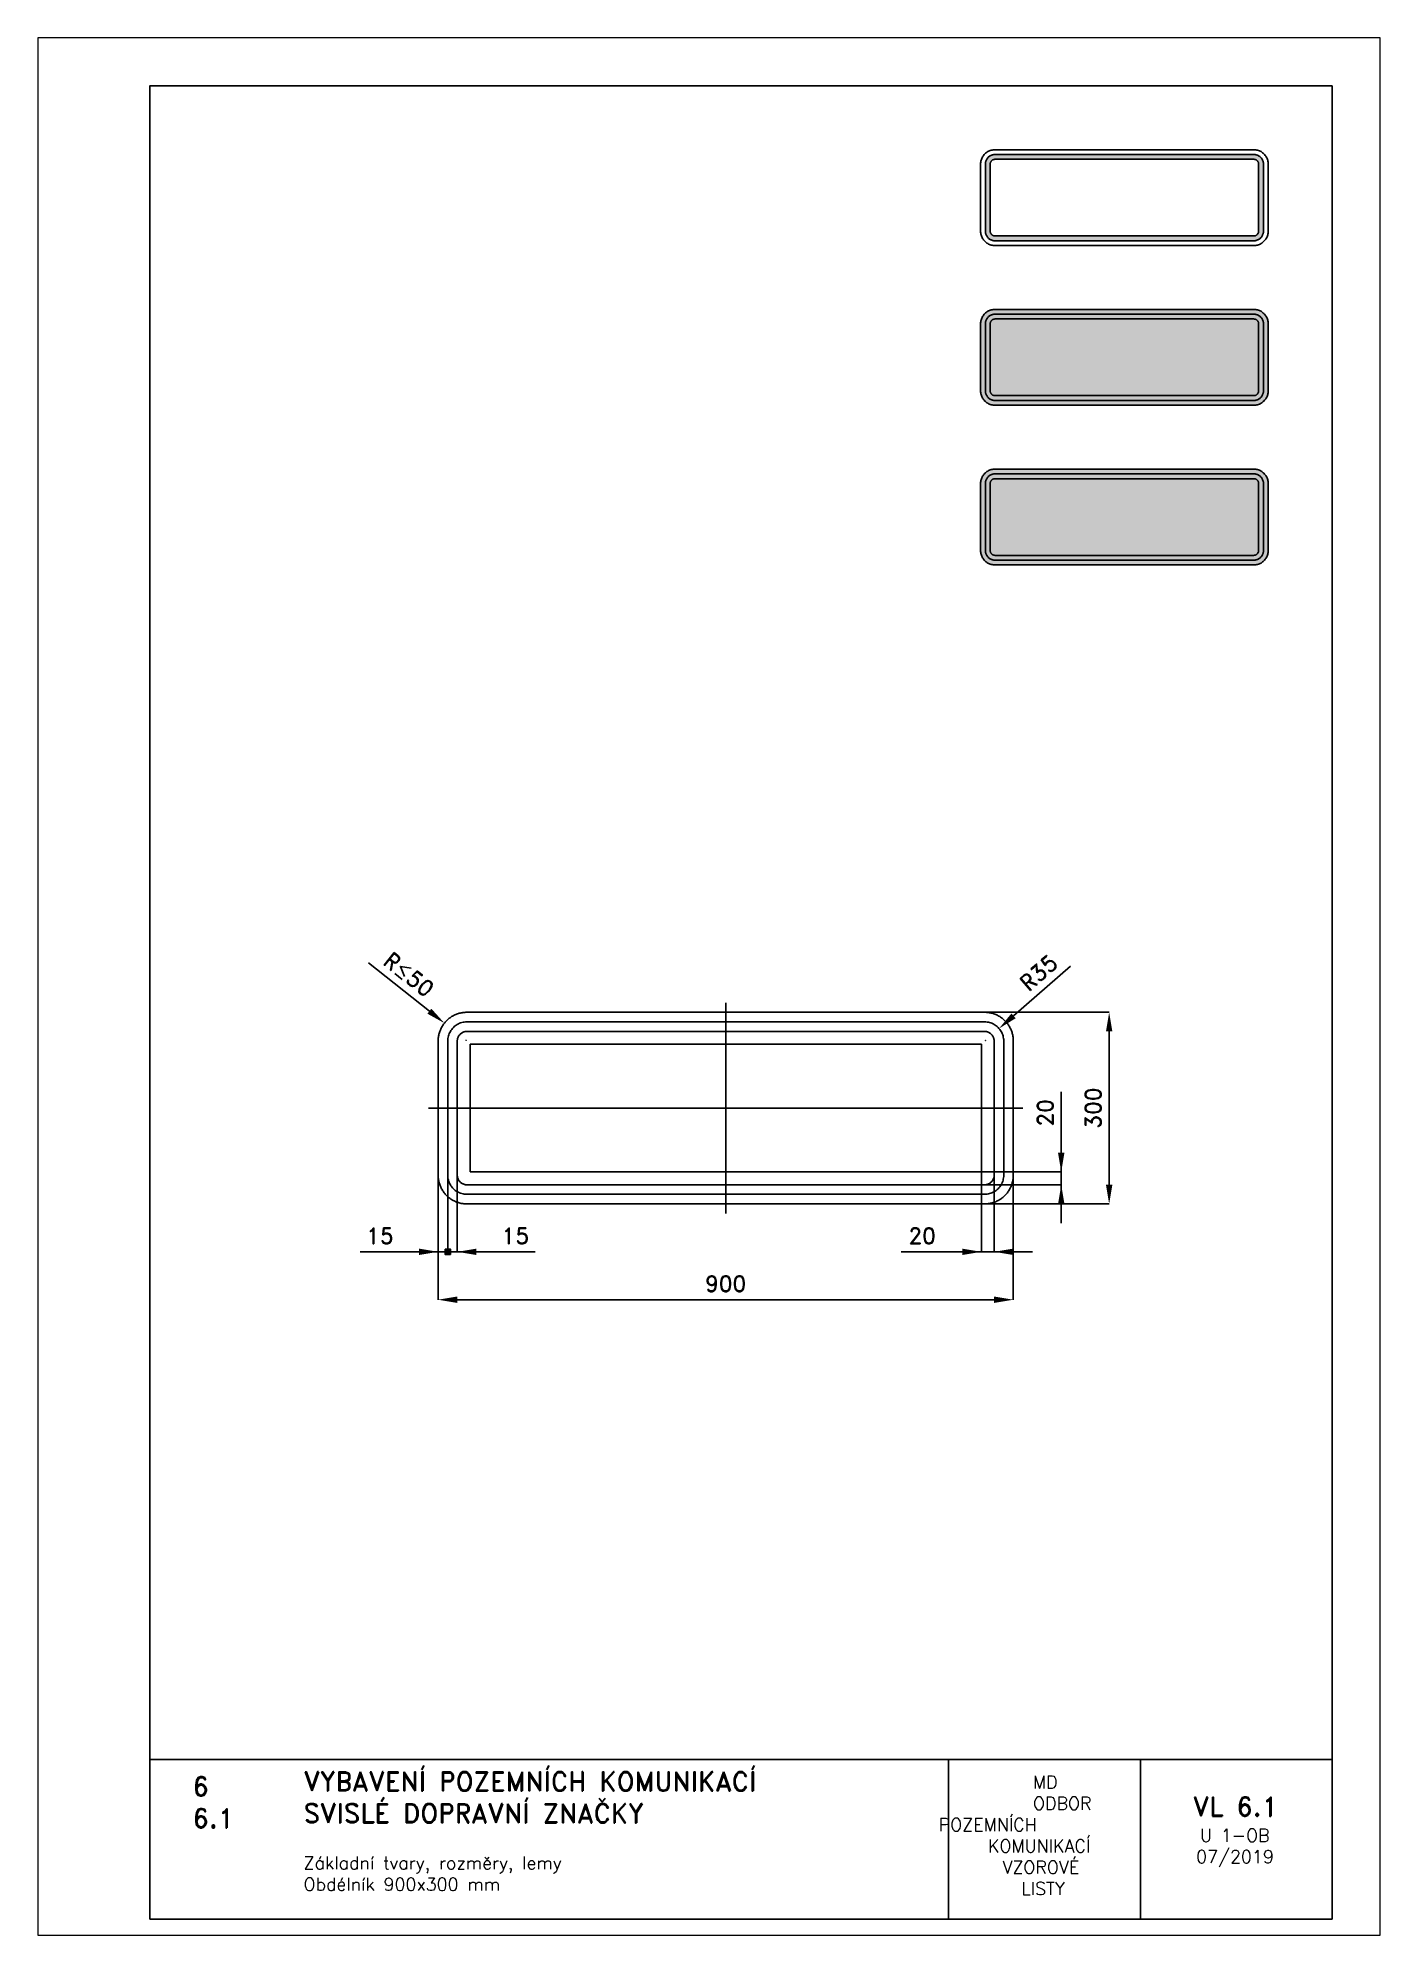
# Paper-space layout 'U 1-OB-Obdélník (900x300)' of a CAD drawing. Header units: millimetres. Extents: x 0 to 210, y 0 to 297.
# The model-space entities are those that its viewports show. They can reach past a viewport. Long polylines and large blocks are cut down to what shows.
import ezdxf

# ---------------------------------------------------------------- set-up
doc = ezdxf.new("R2010")
doc.units = ezdxf.units.MM
doc.header["$LTSCALE"] = 5
doc.linetypes.add('ČERCHOVANÁX2', pattern=[2, 1, -0.5, 0, -0.5])
doc.linetypes.add('ČÁRKOVANÁX2', pattern=[1.5, 1, -0.5])
for name, color, linetype in [('Kóty', 2, 'Continuous'), ('Rozpiska', 7, 'Continuous'), ('Značka', 7, 'Continuous')]:
    doc.layers.add(name, color=color, linetype=linetype)
doc.layers.add('Rámeček', color=6, linetype='Continuous', plot=False)
doc.styles.get("Standard").update_dxf_attribs({"font": 'romand.shx', "height": 25})
doc.dimstyles.get("Standard").update_dxf_attribs({"dimtxt": 25, "dimasz": 30, "dimexe": 0.18, "dimexo": 0.0625, "dimgap": 12.5, "dimtad": 1, "dimdec": 0, "dimzin": 0, "dimdsep": 46, "dimtxsty": 'Standard', "dimcen": 0.09, "dimadec": 0, "dimazin": 0, "dimtfac": 1, "dimtdec": 0, "dimtofl": 0, "dimtmove": 0, "dimatfit": 3, "dimfxl": 1, "dimtolj": 1, "dimtzin": 0, "dimarcsym": 0})

psp = doc.layouts.new('U 1-OB-Obdélník (900x300)')

# ---------------------------------------------------------------- texts
at = {"layer": 'Rozpiska', "color": 7, "attachment_point": 1}
for s, width, insert, char_height in [('6', 149.0422, (24.17, 24.77), 3), ('{\\C6;VYBAVENÍ POZEMNÍCH KOMUNIKACÍ\\P}SVISLÉ DOPRAVNÍ ZNAČKY{\\H1.34524x; }', 149.0422, (41.56, 25.56), 3), ('\\pi14.7414;{\\C6;MD\\P\\pi2.36044;}ODBOR POZEMNÍCH{\\H1.57143x; }\\P\\pi7.69378;KOMUNIKACÍ{\\H1.5x; }\\P\\pi9.97949;{\\C6;VZOROVÉ\\H1.47619x; \\H0.67742x;\\P\\pi12.93187;LISTY\\H1.26984x; }', 33.1018, (140.95, 24.95), 2), ('\\pi1.03113;{\\H1.5x;\\C6;VL 6.1\\P\\pi2.17396;\\H0.66667x;U 1-OB\\H1.66666x; \\H0.6x;\\P\\pi1.5549;07/2019\\H1.80159x; }', 16.0623, (179.66, 21.61), 2), ('6.1', 149.0422, (24.17, 19.78), 3), ('{\\C6;Základní tvary, rozměry, lemy\\P}Obdélník 900x300 mm{\\H1.83333x; }', 149.0422, (41.56, 12.29), 2)]:
    psp.add_mtext_dynamic_manual_height_columns(s, width=width, gutter_width=100, heights=[0], dxfattribs=dict(at, insert=insert, char_height=char_height))

msp = doc.modelspace()

# ---------------------------------------------------------------- texts
at = {"layer": 'Kóty', "char_height": 25, "attachment_point": 5}
for s, insert, rotation in [('\\A1;R{\\A0;≤}50', (-45.8, 359.1), 321.509), ('\\A1;20', (950, 142.7), 90)]:
    msp.add_mtext(s, dxfattribs=dict(at, insert=insert, rotation=rotation))
for s, insert in [('\\A1;15', (-91, -50)), ('\\A1;15', (121, -50)), ('\\A1;20', (757.3, -50))]:
    msp.add_mtext(s, dxfattribs=dict(at, insert=insert))

# ---------------------------------------------------------------- blocks, each defined once
blk = doc.blocks.new('*D0')
at = {"layer": 'Defpoints', "color": 0, "transparency": 16777216}
for p in [(0, 45), (900, 45), (900, -150)]:
    blk.add_point(p, dxfattribs=at)
at = {"layer": 'Kóty', "color": 0, "lineweight": -2, "transparency": 16777216}
for p, q in [((0, 44.9), (0, -150.2)), ((900, 44.9), (900, -150.2)), ((30, -150), (870, -150))]:
    blk.add_line(p, q, dxfattribs=at)
at = {"layer": 'Kóty', "color": 0, "transparency": 16777216}
for points in [[(30, -145), (30, -155), (0, -150)], [(870, -145), (870, -155), (900, -150)]]:
    blk.add_solid(points, dxfattribs=at)
at = {"layer": 'Kóty', "color": 0, "transparency": 16777216, "insert": (450, -125), "char_height": 25, "attachment_point": 5}
blk.add_mtext('\\A1;900', dxfattribs=at)
blk = doc.blocks.new('*D1')
at = {"layer": 'Defpoints', "color": 0, "transparency": 16777216}
for p in [(855, 300), (1050, 300), (855, 0)]:
    blk.add_point(p, dxfattribs=at)
at = {"layer": 'Kóty', "color": 0, "lineweight": -2, "transparency": 16777216}
for p, q in [((855.1, 300), (1050.2, 300)), ((1050, 30), (1050, 270)), ((855.1, 0), (1050.2, 0))]:
    blk.add_line(p, q, dxfattribs=at)
at = {"layer": 'Kóty', "color": 0, "transparency": 16777216}
for points in [[(1045, 270), (1055, 270), (1050, 300)], [(1045, 30), (1055, 30), (1050, 0)]]:
    blk.add_solid(points, dxfattribs=at)
at = {"layer": 'Kóty', "color": 0, "transparency": 16777216, "insert": (1025, 150), "char_height": 25, "attachment_point": 5, "rotation": 90}
blk.add_mtext('\\A1;300', dxfattribs=at)
blk = doc.blocks.new('*D2')
at = {"layer": 'Defpoints', "color": 0, "transparency": 16777216}
for p in [(877.7, 274.6), (856.3, 256)]:
    blk.add_point(p, dxfattribs=at)
at = {"layer": 'Kóty', "color": 0, "lineweight": -2, "transparency": 16777216}
for p, q in [((989.3, 372), (900.3, 294.4)), ((856.2, 256), (856.3, 256)), ((856.3, 255.9), (856.3, 256.1))]:
    blk.add_line(p, q, dxfattribs=at)
at = {"layer": 'Kóty', "color": 0, "transparency": 16777216}
blk.add_solid([(897, 298.1), (903.6, 290.6), (877.7, 274.6)], dxfattribs=at)
at = {"layer": 'Kóty', "color": 0, "transparency": 16777216, "insert": (939.7, 361.9), "char_height": 25, "attachment_point": 5, "rotation": 41.0755}
blk.add_mtext('\\A1;R35', dxfattribs=at)

# ---------------------------------------------------------------- dimensions: what is measured, and where the dimension line sits
at = {"layer": 'Kóty'}
dim = msp.add_radius_dim(center=(856.3, 256), mpoint=(877.7, 274.6), text='R35', dimstyle='Standard', dxfattribs=at)
dim.commit()
dim.dimension.update_dxf_attribs({"geometry": '*D2', "text_midpoint": (939.7, 361.9)})
dim = msp.add_linear_dim(base=(1050, 300), p1=(855, 0), p2=(855, 300), angle=90, dimstyle='Standard', dxfattribs=at)
dim.commit()
dim.dimension.update_dxf_attribs({"geometry": '*D1', "text_midpoint": (1025, 150)})
dim = msp.add_linear_dim(base=(900, -150), p1=(0, 45), p2=(900, 45), dimstyle='Standard', dxfattribs=at)
dim.commit()
dim.dimension.update_dxf_attribs({"geometry": '*D0', "text_midpoint": (450, -125)})

# ---------------------------------------------------------------- hatches: boundary and pattern name
at = {"layer": 'Kóty'}
h = msp.add_hatch(color=256, dxfattribs=at)
h.dxf.hatch_style = 1
h.paths.add_polyline_path([(10.8, -70.8), (19.2, -70.8), (19.2, -79.2), (10.8, -79.2)])

# ---------------------------------------------------------------- linework, layer by layer
for p, q in [((-109.2, 377.6), (-13.7, 301.7)), ((43.5, 256.1), (43.7, 256.1)), ((43.6, 256), (43.6, 256.2)), ((975, 175.5), (975, -30)), ((975, 80), (975, 175.5)), ((0, 44.9), (0, -75.2)), ((15, 44.9), (15, -80.2)), ((15, 44.9), (15, -80.2)), ((15, 44.9), (15, -80.2)), ((15, 44.9), (15, -80.2)), ((30, 44.9), (30, -75.2)), ((850, 49.9), (850, -75.2)), ((850.1, 50), (975.2, 50)), ((855.1, 30), (975.2, 30)), ((870, 44.9), (870, -75.2)), ((151.9, -75), (-121.9, -75)), ((60, -75), (151.9, -75)), ((724.5, -75), (930, -75)), ((820, -75), (724.5, -75))]:
    msp.add_line(p, q, dxfattribs=at)
msp.add_lwpolyline([(10.8, -70.8), (19.2, -70.8), (19.2, -79.2), (10.8, -79.2)], close=True, dxfattribs=at)
for points in [[(-10.6, 305.6), (-16.8, 297.8), (9.8, 283)], [(970, 80), (980, 80), (975, 50)], [(970, 0), (980, 0), (975, 30)], [(-30, -70), (-30, -80), (0, -75)], [(60, -70), (60, -80), (30, -75)], [(820, -70), (820, -80), (850, -75)], [(900, -70), (900, -80), (870, -75)]]:
    msp.add_solid(points, dxfattribs=at)
at = {"layer": 'Značka', "color": 6, "linetype": 'ČERCHOVANÁX2', "lineweight": 25, "ltscale": 5}
for p, q in [((450, 315), (450, -15)), ((915, 150), (-15, 149.7))]:
    msp.add_line(p, q, dxfattribs=at)
at = {"layer": 'Značka', "color": 5}
for points in [[(45, 0), (44.8, 0), (44.6, 0, -0.03218), (38.8, 0.4, -0.035443), (33.1, 1.6, -0.036267), (27.6, 3.5, -0.034421), (22.4, 6.1, -0.033721), (17.5, 9.3, -0.034085), (13.2, 13.2, -0.034209), (9.3, 17.5, -0.034229), (6.1, 22.4, -0.034044), (3.5, 27.6, -0.033412), (1.6, 33.1, -0.034127), (0.4, 38.8, -0.036745), (0, 44.6), (0, 44.8), (0, 45), (0, 255), (0, 255.2), (0, 255.4, -0.03218), (0.4, 261.2, -0.035443), (1.6, 266.9, -0.036268), (3.5, 272.4, -0.034422), (6.1, 277.6, -0.033719), (9.3, 282.5, -0.034089), (13.2, 286.8, -0.034214), (17.5, 290.7, -0.034234), (22.4, 293.9, -0.03404), (27.6, 296.5, -0.033406), (33.1, 298.4, -0.034124), (38.8, 299.6, -0.036744), (44.6, 300), (44.8, 300), (45, 300), (855, 300), (855.2, 300), (855.4, 300, -0.032173), (861.2, 299.6, -0.035435), (866.9, 298.4, -0.036268), (872.4, 296.5, -0.034415), (877.6, 293.9, -0.033724), (882.5, 290.7, -0.034083), (886.8, 286.8, -0.034207), (890.7, 282.5, -0.034231), (893.9, 277.6, -0.034053), (896.5, 272.4, -0.033412), (898.4, 266.9, -0.034124), (899.6, 261.2, -0.036739), (900, 255.4), (900, 255.2), (900, 255), (900, 45), (900, 44.8), (900, 44.6, -0.03219), (899.6, 38.8, -0.035437), (898.4, 33.1, -0.036252), (896.5, 27.6, -0.034414), (893.9, 22.4, -0.033726), (890.7, 17.5, -0.034079), (886.8, 13.2, -0.034202), (882.5, 9.3, -0.034229), (877.6, 6.1, -0.034048), (872.4, 3.5, -0.033409), (866.9, 1.6, -0.034128), (861.2, 0.4, -0.036744), (855.4, 0), (855.2, 0), (855, 0), (45, 0)], [(45, 15), (44.9, 15), (44.8, 15, -0.03218), (40.9, 15.3, -0.035444), (37.1, 16.1, -0.036267), (33.4, 17.3, -0.034421), (29.9, 19.1, -0.033721), (26.7, 21.2, -0.034085), (23.8, 23.8, -0.034208), (21.2, 26.7, -0.034229), (19.1, 29.9, -0.034044), (17.3, 33.4, -0.033413), (16.1, 37.1, -0.034127), (15.3, 40.9, -0.036744), (15, 44.8), (15, 44.9), (15, 45), (15, 255), (15, 255.1), (15, 255.2, -0.03218), (15.3, 259.1, -0.035443), (16.1, 262.9, -0.036267), (17.3, 266.6, -0.034426), (19.1, 270.1, -0.033723), (21.2, 273.3, -0.034082), (23.8, 276.2, -0.034204), (26.7, 278.8, -0.034223), (29.9, 280.9, -0.034047), (33.4, 282.7, -0.033416), (37.1, 283.9, -0.034129), (40.9, 284.7, -0.036741), (44.8, 285), (44.9, 285), (45, 285), (855, 285), (855.1, 285), (855.2, 285, -0.03218), (859.1, 284.7, -0.035452), (862.9, 283.9, -0.036272), (866.6, 282.7, -0.03441), (870.1, 280.9, -0.033714), (873.3, 278.8, -0.034082), (876.2, 276.2, -0.034209), (878.8, 273.3, -0.034232), (880.9, 270.1, -0.034027), (882.7, 266.6, -0.033418), (883.9, 262.9, -0.034111), (884.7, 259.1, -0.036749), (885, 255.2), (885, 255.1), (885, 255), (885, 45), (885, 44.9), (885, 44.8, -0.032179), (884.7, 40.9, -0.035457), (883.9, 37.1, -0.036267), (882.7, 33.4, -0.034424), (880.9, 29.9, -0.033731), (878.8, 26.7, -0.034079), (876.2, 23.8, -0.034202), (873.3, 21.2, -0.034214), (870.1, 19.1, -0.034038), (866.6, 17.3, -0.033412), (862.9, 16.1, -0.034124), (859.1, 15.3, -0.036744), (855.2, 15), (855.1, 15), (855, 15), (45, 15)], [(45, 30), (855, 30), (855.1, 30), (855.1, 30, 0.032174), (857.1, 30.1, 0.035445), (859, 30.5, 0.036263), (860.8, 31.2, 0.034405), (862.5, 32, 0.03371), (864.2, 33.1, 0.034093), (865.6, 34.4, 0.034186), (866.9, 35.8), (868, 37.5), (868.8, 39.2), (869.5, 41), (869.9, 42.9), (870, 44.9), (870, 44.9), (870, 45), (870, 255), (870, 255.1), (870, 255.1), (869.9, 257.1, 0.035398), (869.5, 259, 0.036257), (868.8, 260.8, 0.034417), (868, 262.5, 0.033707), (866.9, 264.2, 0.034076), (865.6, 265.6, 0.034203), (864.2, 266.9, 0.034241), (862.5, 268, 0.03402), (860.8, 268.8, 0.03342), (859, 269.5, 0.034121), (857.1, 269.9, 0.03675), (855.1, 270), (855.1, 270), (855, 270), (45, 270), (44.9, 270), (44.9, 270, 0.032179), (42.9, 269.9, 0.035457), (41, 269.5, 0.036267), (39.2, 268.8, 0.034424), (37.5, 268, 0.033732), (35.8, 266.9, 0.034078), (34.4, 265.6, 0.034204), (33.1, 264.2, 0.034213), (32, 262.5, 0.034036), (31.2, 260.8, 0.03341), (30.5, 259, 0.034124), (30.1, 257.1, 0.036744), (30, 255.1), (30, 255.1), (30, 255), (30, 45), (30, 44.9), (30, 44.9, 0.032177), (30.1, 42.9, 0.035442), (30.5, 41, 0.036268), (31.2, 39.2, 0.034419), (32, 37.5, 0.033722), (33.1, 35.8, 0.034086), (34.4, 34.4, 0.034209), (35.8, 33.1, 0.034227), (37.5, 32, 0.034042), (39.2, 31.2, 0.033411), (41, 30.5, 0.034127), (42.9, 30.1, 0.036745), (44.9, 30), (44.9, 30), (45, 30)]]:
    msp.add_lwpolyline(points, format="xyb", dxfattribs=at)
at = {"layer": 'Značka', "color": 7, "linetype": 'ČÁRKOVANÁX2', "ltscale": 2.5}
msp.add_lwpolyline([(50, 50), (50, 250), (850, 250), (850, 50), (50, 50)], dxfattribs=at)

msp.set_redraw_order([(e.dxf.handle, doc.entitydb.next_handle()) for e in msp.query("TEXT MTEXT ATTDEF DIMENSION ARC_DIMENSION")])  # texts and dimensions are drawn at this point

# ---------------------------------------------------------------- hatches: boundary and pattern name
at = {"layer": 'Značka'}
h = psp.add_hatch(color=249, dxfattribs=at)
h.dxf.hatch_style = 1
edge = h.paths.add_edge_path()
edge.add_line((149.75, 265.25), (149.74, 265.25))
edge.add_line((149.74, 265.25), (149.74, 265.25))
edge.add_arc((149.75, 266.76), 1.51, 262.306, 269.6785, ccw=False)
edge.add_arc((149.73, 266.62), 1.37, 254.2022, 262.3219, ccw=False)
edge.add_arc((149.69, 266.6), 1.34, 247.1657, 255.4739, ccw=False)
edge.add_arc((149.72, 266.67), 1.41, 239.2885, 247.174, ccw=False)
edge.add_arc((149.71, 266.7), 1.44, 232.4428, 240.1681, ccw=False)
edge.add_arc((149.7, 266.69), 1.43, 224.6391, 232.4478, ccw=False)
edge.add_arc((149.69, 266.7), 1.42, 217.5705, 225.4074, ccw=False)
edge.add_arc((149.69, 266.7), 1.42, 209.7394, 217.5811, ccw=False)
edge.add_arc((149.68, 266.72), 1.43, 202.6892, 210.4885, ccw=False)
edge.add_arc((149.71, 266.73), 1.46, 195.0381, 202.693, ccw=False)
edge.add_arc((149.68, 266.74), 1.43, 188.0093, 195.8276, ccw=False)
edge.add_arc((149.57, 266.73), 1.32, 179.6109, 188.0283, ccw=False)
edge.add_line((148.25, 266.74), (148.25, 266.74))
edge.add_line((148.25, 266.74), (148.25, 266.75))
edge.add_line((148.25, 266.75), (148.25, 277.25))
edge.add_line((148.25, 277.25), (148.25, 277.26))
edge.add_line((148.25, 277.26), (148.25, 277.26))
edge.add_arc((149.76, 277.25), 1.51, 172.3053, 179.6778, ccw=False)
edge.add_arc((149.62, 277.27), 1.37, 164.2026, 172.3221, ccw=False)
edge.add_arc((149.6, 277.31), 1.34, 157.1681, 165.4762, ccw=False)
edge.add_arc((149.67, 277.28), 1.41, 149.2859, 157.1726, ccw=False)
edge.add_arc((149.7, 277.29), 1.44, 142.4401, 150.1659, ccw=False)
edge.add_arc((149.69, 277.3), 1.43, 134.6404, 142.4484, ccw=False)
edge.add_arc((149.7, 277.31), 1.42, 127.5743, 135.4103, ccw=False)
edge.add_arc((149.7, 277.31), 1.42, 119.7339, 127.5742, ccw=False)
edge.add_arc((149.72, 277.32), 1.43, 112.7007, 120.5007, ccw=False)
edge.add_arc((149.73, 277.29), 1.46, 105.035, 112.6905, ccw=False)
edge.add_arc((149.74, 277.32), 1.43, 98.0105, 105.8293, ccw=False)
edge.add_arc((149.73, 277.43), 1.32, 89.6039, 98.0205, ccw=False)
edge.add_line((149.74, 278.75), (149.74, 278.75))
edge.add_line((149.74, 278.75), (149.75, 278.75))
edge.add_line((149.75, 278.75), (190.25, 278.75))
edge.add_line((190.25, 278.75), (190.26, 278.75))
edge.add_line((190.26, 278.75), (190.26, 278.75))
edge.add_arc((190.25, 277.24), 1.51, 82.3112, 89.6837, ccw=False)
edge.add_arc((190.27, 277.38), 1.37, 74.2016, 82.3231, ccw=False)
edge.add_arc((190.31, 277.4), 1.34, 67.1634, 75.4726, ccw=False)
edge.add_arc((190.28, 277.33), 1.41, 59.2824, 67.1656, ccw=False)
edge.add_arc((190.29, 277.3), 1.44, 52.4399, 60.1636, ccw=False)
edge.add_arc((190.3, 277.31), 1.43, 44.6437, 52.4517, ccw=False)
edge.add_arc((190.31, 277.3), 1.42, 37.5766, 45.4137, ccw=False)
edge.add_arc((190.31, 277.3), 1.42, 29.7321, 37.5744, ccw=False)
edge.add_arc((190.32, 277.28), 1.43, 22.7003, 30.4958, ccw=False)
edge.add_arc((190.29, 277.27), 1.46, 15.0358, 22.6917, ccw=False)
edge.add_arc((190.32, 277.26), 1.43, 8.0147, 15.8293, ccw=False)
edge.add_arc((190.43, 277.27), 1.32, -0.3971, 8.0213, ccw=False)
edge.add_line((191.75, 277.26), (191.75, 277.26))
edge.add_line((191.75, 277.26), (191.75, 277.25))
edge.add_line((191.75, 277.25), (191.75, 266.75))
edge.add_line((191.75, 266.75), (191.75, 266.74))
edge.add_line((191.75, 266.74), (191.75, 266.74))
edge.add_arc((190.24, 266.75), 1.51, 352.312, 359.6844, ccw=False)
edge.add_arc((190.38, 266.73), 1.37, 344.2006, 352.3235, ccw=False)
edge.add_arc((190.4, 266.69), 1.34, 337.1615, 345.4697, ccw=False)
edge.add_arc((190.33, 266.72), 1.41, 329.2829, 337.1691, ccw=False)
edge.add_arc((190.3, 266.71), 1.44, 322.4404, 330.168, ccw=False)
edge.add_arc((190.31, 266.7), 1.43, 314.6431, 322.4504, ccw=False)
edge.add_arc((190.3, 266.69), 1.42, 307.5741, 315.4096, ccw=False)
edge.add_arc((190.3, 266.69), 1.42, 299.7402, 307.5786, ccw=False)
edge.add_arc((190.28, 266.68), 1.43, 292.6872, 300.4851, ccw=False)
edge.add_arc((190.27, 266.71), 1.46, 285.0392, 292.6938, ccw=False)
edge.add_arc((190.26, 266.68), 1.43, 278.0117, 285.8294, ccw=False)
edge.add_arc((190.27, 266.57), 1.32, 269.6109, 278.0281, ccw=False)
edge.add_line((190.26, 265.25), (190.26, 265.25))
edge.add_line((190.26, 265.25), (190.25, 265.25))
edge.add_line((190.25, 265.25), (149.75, 265.25))
edge = h.paths.add_edge_path(flags=16)
edge.add_line((149.75, 266), (190.25, 266))
edge.add_line((190.25, 266), (190.25, 266))
edge.add_line((190.25, 266), (190.26, 266))
edge.add_arc((190.25, 266.76), 0.755, 270.3189, 277.6901)
edge.add_arc((190.26, 266.69), 0.686, 277.6806, 285.8007)
edge.add_arc((190.28, 266.68), 0.671, 284.5257, 292.8328)
edge.add_arc((190.27, 266.71), 0.707, 292.8297, 300.7118)
edge.add_arc((190.27, 266.73), 0.721, 299.8286, 307.5515)
edge.add_arc((190.27, 266.72), 0.713, 307.5492, 315.3598)
edge.add_arc((190.28, 266.73), 0.711, 314.6019, 322.4337)
edge.add_line((190.84, 266.29), (190.9, 266.37))
edge.add_line((190.9, 266.37), (190.94, 266.46))
edge.add_line((190.94, 266.46), (190.97, 266.55))
edge.add_line((190.97, 266.55), (190.99, 266.65))
edge.add_line((190.99, 266.65), (191, 266.74))
edge.add_line((191, 266.74), (191, 266.75))
edge.add_line((191, 266.75), (191, 266.75))
edge.add_line((191, 266.75), (191, 277.25))
edge.add_line((191, 277.25), (191, 277.25))
edge.add_line((191, 277.25), (191, 277.26))
edge.add_line((191, 277.26), (190.99, 277.35))
edge.add_arc((190.31, 277.26), 0.687, 7.7004, 15.8097)
edge.add_arc((190.32, 277.28), 0.671, 14.5152, 22.8209)
edge.add_arc((190.29, 277.27), 0.707, 22.8205, 30.7052)
edge.add_arc((190.27, 277.27), 0.722, 29.829, 37.5512)
edge.add_arc((190.28, 277.27), 0.713, 37.549, 45.3556)
edge.add_arc((190.27, 277.28), 0.711, 44.6077, 52.4435)
edge.add_arc((190.27, 277.28), 0.71, 52.4122, 60.2567)
edge.add_arc((190.26, 277.28), 0.714, 59.5117, 67.3054)
edge.add_arc((190.26, 277.27), 0.728, 67.3268, 74.9832)
edge.add_arc((190.25, 277.29), 0.714, 74.1695, 81.9865)
edge.add_arc((190.26, 277.34), 0.661, 81.9491, 90.3678)
edge.add_line((190.26, 278), (190.25, 278))
edge.add_line((190.25, 278), (190.25, 278))
edge.add_line((190.25, 278), (149.75, 278))
edge.add_line((149.75, 278), (149.75, 278))
edge.add_line((149.75, 278), (149.74, 278))
edge.add_arc((149.75, 277.24), 0.755, 90.3303, 97.7026)
edge.add_arc((149.74, 277.31), 0.686, 97.6913, 105.814)
edge.add_arc((149.72, 277.32), 0.671, 104.5159, 112.824)
edge.add_arc((149.73, 277.29), 0.706, 112.8184, 120.7047)
edge.add_arc((149.73, 277.27), 0.721, 119.8327, 127.5605)
edge.add_arc((149.73, 277.28), 0.713, 127.5487, 135.3559)
edge.add_arc((149.72, 277.27), 0.711, 134.5988, 142.4347)
edge.add_arc((149.72, 277.27), 0.711, 142.4228, 150.2609)
edge.add_arc((149.72, 277.26), 0.714, 149.5072, 157.3046)
edge.add_arc((149.73, 277.26), 0.728, 157.3112, 164.9653)
edge.add_arc((149.71, 277.25), 0.714, 164.172, 171.9897)
edge.add_arc((149.66, 277.26), 0.661, 171.9733, 180.3907)
edge.add_line((149, 277.26), (149, 277.25))
edge.add_line((149, 277.25), (149, 277.25))
edge.add_line((149, 277.25), (149, 266.75))
edge.add_line((149, 266.75), (149, 266.75))
edge.add_line((149, 266.75), (149, 266.74))
edge.add_arc((149.76, 266.75), 0.755, 180.3187, 187.6906)
edge.add_arc((149.69, 266.74), 0.687, 187.6786, 195.7978)
edge.add_arc((149.68, 266.72), 0.671, 194.5269, 202.8353)
edge.add_arc((149.71, 266.73), 0.707, 202.8269, 210.7119)
edge.add_arc((149.73, 266.73), 0.721, 209.8338, 217.5594)
edge.add_arc((149.72, 266.73), 0.713, 217.5501, 225.3589)
edge.add_arc((149.73, 266.72), 0.711, 224.5904, 232.4275)
edge.add_arc((149.73, 266.72), 0.71, 232.4212, 240.2625)
edge.add_arc((149.74, 266.72), 0.714, 239.5104, 247.3093)
edge.add_arc((149.74, 266.73), 0.728, 247.3073, 254.9616)
edge.add_arc((149.75, 266.71), 0.714, 254.1735, 261.9918)
edge.add_arc((149.74, 266.66), 0.661, 261.9733, 270.3907)
edge.add_line((149.74, 266), (149.75, 266))
edge.add_line((149.75, 266), (149.75, 266))
h = psp.add_hatch(color=170, dxfattribs=at)
h.dxf.hatch_style = 1
edge = h.paths.add_edge_path()
edge.add_line((149.75, 239.5), (149.74, 239.5))
edge.add_line((149.74, 239.5), (149.73, 239.5))
edge.add_arc((149.74, 241.76), 2.26, 262.3069, 269.6795, ccw=False)
edge.add_arc((149.72, 241.56), 2.06, 254.202, 262.3216, ccw=False)
edge.add_arc((149.66, 241.53), 2.01, 247.1662, 255.4743, ccw=False)
edge.add_arc((149.7, 241.63), 2.12, 239.2873, 247.1728, ccw=False)
edge.add_arc((149.7, 241.68), 2.16, 232.4426, 240.168, ccw=False)
edge.add_arc((149.68, 241.66), 2.14, 224.6398, 232.4484, ccw=False)
edge.add_arc((149.66, 241.68), 2.13, 217.5711, 225.4082, ccw=False)
edge.add_arc((149.65, 241.68), 2.13, 209.7381, 217.5798, ccw=False)
edge.add_arc((149.65, 241.71), 2.14, 202.6896, 210.489, ccw=False)
edge.add_arc((149.69, 241.72), 2.18, 195.0382, 202.6929, ccw=False)
edge.add_arc((149.64, 241.74), 2.14, 188.0097, 195.828, ccw=False)
edge.add_arc((149.48, 241.72), 1.98, 179.6098, 188.0273, ccw=False)
edge.add_line((147.5, 241.73), (147.5, 241.74))
edge.add_line((147.5, 241.74), (147.5, 241.75))
edge.add_line((147.5, 241.75), (147.5, 252.25))
edge.add_line((147.5, 252.25), (147.5, 252.26))
edge.add_line((147.5, 252.26), (147.5, 252.27))
edge.add_arc((149.77, 252.25), 2.27, 172.3072, 179.6798, ccw=False)
edge.add_arc((149.56, 252.28), 2.06, 164.2015, 172.3209, ccw=False)
edge.add_arc((149.53, 252.34), 2.01, 157.1682, 165.4767, ccw=False)
edge.add_arc((149.63, 252.3), 2.12, 149.2859, 157.1716, ccw=False)
edge.add_arc((149.68, 252.3), 2.16, 142.4428, 150.1677, ccw=False)
edge.add_arc((149.66, 252.32), 2.14, 134.64, 142.4495, ccw=False)
edge.add_arc((149.68, 252.34), 2.13, 127.5698, 135.408, ccw=False)
edge.add_arc((149.68, 252.35), 2.13, 119.736, 127.5787, ccw=False)
edge.add_arc((149.71, 252.35), 2.14, 112.6883, 120.4867, ccw=False)
edge.add_arc((149.72, 252.31), 2.18, 105.0411, 112.6944, ccw=False)
edge.add_arc((149.74, 252.36), 2.14, 98.0112, 105.8288, ccw=False)
edge.add_arc((149.72, 252.52), 1.98, 89.6134, 98.0306, ccw=False)
edge.add_line((149.73, 254.5), (149.74, 254.5))
edge.add_line((149.74, 254.5), (149.75, 254.5))
edge.add_line((149.75, 254.5), (190.25, 254.5))
edge.add_line((190.25, 254.5), (190.26, 254.5))
edge.add_line((190.26, 254.5), (190.27, 254.5))
edge.add_arc((190.25, 252.23), 2.27, 82.3081, 89.679, ccw=False)
edge.add_arc((190.28, 252.44), 2.06, 74.1977, 82.3154, ccw=False)
edge.add_arc((190.34, 252.47), 2.01, 67.1685, 75.4768, ccw=False)
edge.add_arc((190.3, 252.37), 2.12, 59.2862, 67.1705, ccw=False)
edge.add_arc((190.3, 252.32), 2.16, 52.4415, 60.1675, ccw=False)
edge.add_arc((190.32, 252.34), 2.14, 44.6436, 52.4518, ccw=False)
edge.add_arc((190.34, 252.32), 2.13, 37.57, 45.4065, ccw=False)
edge.add_arc((190.35, 252.32), 2.13, 29.7363, 37.5784, ccw=False)
edge.add_arc((190.35, 252.29), 2.14, 22.6864, 30.4877, ccw=False)
edge.add_arc((190.31, 252.28), 2.18, 15.0395, 22.694, ccw=False)
edge.add_arc((190.36, 252.26), 2.14, 8.0112, 15.8288, ccw=False)
edge.add_arc((190.52, 252.28), 1.98, -0.3861, 8.03, ccw=False)
edge.add_line((192.5, 252.27), (192.5, 252.26))
edge.add_line((192.5, 252.26), (192.5, 252.25))
edge.add_line((192.5, 252.25), (192.5, 241.75))
edge.add_line((192.5, 241.75), (192.5, 241.74))
edge.add_line((192.5, 241.74), (192.5, 241.73))
edge.add_arc((190.24, 241.74), 2.26, 352.3059, 359.6807, ccw=False)
edge.add_arc((190.44, 241.72), 2.06, 344.1981, 352.3162, ccw=False)
edge.add_arc((190.47, 241.66), 2.01, 337.1681, 345.4728, ccw=False)
edge.add_arc((190.37, 241.7), 2.12, 329.2877, 337.1717, ccw=False)
edge.add_arc((190.32, 241.7), 2.16, 322.4412, 330.1678, ccw=False)
edge.add_arc((190.34, 241.68), 2.14, 314.6434, 322.4507, ccw=False)
edge.add_arc((190.32, 241.66), 2.13, 307.5712, 315.4068, ccw=False)
edge.add_arc((190.32, 241.65), 2.13, 299.7381, 307.5798, ccw=False)
edge.add_arc((190.29, 241.65), 2.14, 292.6888, 300.489, ccw=False)
edge.add_arc((190.28, 241.69), 2.18, 285.0376, 292.6916, ccw=False)
edge.add_arc((190.26, 241.64), 2.14, 278.0096, 285.8281, ccw=False)
edge.add_arc((190.28, 241.48), 1.98, 269.6098, 278.0272, ccw=False)
edge.add_line((190.27, 239.5), (190.26, 239.5))
edge.add_line((190.26, 239.5), (190.25, 239.5))
edge.add_line((190.25, 239.5), (149.75, 239.5))
h = psp.add_hatch(color=255, dxfattribs=at)
h.dxf.hatch_style = 1
edge = h.paths.add_edge_path()
edge.add_line((149.75, 240.25), (149.74, 240.25))
edge.add_line((149.74, 240.25), (149.74, 240.25))
edge.add_arc((149.75, 241.76), 1.51, 262.306, 269.6785, ccw=False)
edge.add_arc((149.73, 241.62), 1.37, 254.2022, 262.3219, ccw=False)
edge.add_arc((149.69, 241.6), 1.34, 247.1657, 255.4739, ccw=False)
edge.add_arc((149.72, 241.67), 1.41, 239.2885, 247.174, ccw=False)
edge.add_arc((149.71, 241.7), 1.44, 232.4428, 240.1681, ccw=False)
edge.add_arc((149.7, 241.69), 1.43, 224.6391, 232.4478, ccw=False)
edge.add_arc((149.69, 241.7), 1.42, 217.5705, 225.4074, ccw=False)
edge.add_arc((149.69, 241.7), 1.42, 209.7394, 217.5811, ccw=False)
edge.add_arc((149.68, 241.72), 1.43, 202.6892, 210.4885, ccw=False)
edge.add_arc((149.71, 241.73), 1.46, 195.0381, 202.693, ccw=False)
edge.add_arc((149.68, 241.74), 1.43, 188.0093, 195.8276, ccw=False)
edge.add_arc((149.57, 241.73), 1.32, 179.6109, 188.0283, ccw=False)
edge.add_line((148.25, 241.74), (148.25, 241.74))
edge.add_line((148.25, 241.74), (148.25, 241.75))
edge.add_line((148.25, 241.75), (148.25, 252.25))
edge.add_line((148.25, 252.25), (148.25, 252.26))
edge.add_line((148.25, 252.26), (148.25, 252.26))
edge.add_arc((149.76, 252.25), 1.51, 172.3053, 179.6778, ccw=False)
edge.add_arc((149.62, 252.27), 1.37, 164.2026, 172.3221, ccw=False)
edge.add_arc((149.6, 252.31), 1.34, 157.1681, 165.4762, ccw=False)
edge.add_arc((149.67, 252.28), 1.41, 149.2859, 157.1726, ccw=False)
edge.add_arc((149.7, 252.29), 1.44, 142.4401, 150.1659, ccw=False)
edge.add_arc((149.69, 252.3), 1.43, 134.6404, 142.4484, ccw=False)
edge.add_arc((149.7, 252.31), 1.42, 127.5743, 135.4103, ccw=False)
edge.add_arc((149.7, 252.31), 1.42, 119.7339, 127.5742, ccw=False)
edge.add_arc((149.72, 252.32), 1.43, 112.7007, 120.5007, ccw=False)
edge.add_arc((149.73, 252.29), 1.46, 105.035, 112.6905, ccw=False)
edge.add_arc((149.74, 252.32), 1.43, 98.0105, 105.8293, ccw=False)
edge.add_arc((149.73, 252.43), 1.32, 89.6039, 98.0205, ccw=False)
edge.add_line((149.74, 253.75), (149.74, 253.75))
edge.add_line((149.74, 253.75), (149.75, 253.75))
edge.add_line((149.75, 253.75), (190.25, 253.75))
edge.add_line((190.25, 253.75), (190.26, 253.75))
edge.add_line((190.26, 253.75), (190.26, 253.75))
edge.add_arc((190.25, 252.24), 1.51, 82.3112, 89.6837, ccw=False)
edge.add_arc((190.27, 252.38), 1.37, 74.2016, 82.3231, ccw=False)
edge.add_arc((190.31, 252.4), 1.34, 67.1634, 75.4726, ccw=False)
edge.add_arc((190.28, 252.33), 1.41, 59.2824, 67.1656, ccw=False)
edge.add_arc((190.29, 252.3), 1.44, 52.4399, 60.1636, ccw=False)
edge.add_arc((190.3, 252.31), 1.43, 44.6437, 52.4517, ccw=False)
edge.add_arc((190.31, 252.3), 1.42, 37.5766, 45.4137, ccw=False)
edge.add_arc((190.31, 252.3), 1.42, 29.7321, 37.5744, ccw=False)
edge.add_arc((190.32, 252.28), 1.43, 22.7003, 30.4958, ccw=False)
edge.add_arc((190.29, 252.27), 1.46, 15.0358, 22.6917, ccw=False)
edge.add_arc((190.32, 252.26), 1.43, 8.0147, 15.8293, ccw=False)
edge.add_arc((190.43, 252.27), 1.32, -0.3971, 8.0213, ccw=False)
edge.add_line((191.75, 252.26), (191.75, 252.26))
edge.add_line((191.75, 252.26), (191.75, 252.25))
edge.add_line((191.75, 252.25), (191.75, 241.75))
edge.add_line((191.75, 241.75), (191.75, 241.74))
edge.add_line((191.75, 241.74), (191.75, 241.74))
edge.add_arc((190.24, 241.75), 1.51, 352.312, 359.6844, ccw=False)
edge.add_arc((190.38, 241.73), 1.37, 344.2006, 352.3235, ccw=False)
edge.add_arc((190.4, 241.69), 1.34, 337.1615, 345.4697, ccw=False)
edge.add_arc((190.33, 241.72), 1.41, 329.2829, 337.1691, ccw=False)
edge.add_arc((190.3, 241.71), 1.44, 322.4404, 330.168, ccw=False)
edge.add_arc((190.31, 241.7), 1.43, 314.6431, 322.4504, ccw=False)
edge.add_arc((190.3, 241.69), 1.42, 307.5741, 315.4096, ccw=False)
edge.add_arc((190.3, 241.69), 1.42, 299.7402, 307.5786, ccw=False)
edge.add_arc((190.28, 241.68), 1.43, 292.6872, 300.4851, ccw=False)
edge.add_arc((190.27, 241.71), 1.46, 285.0392, 292.6938, ccw=False)
edge.add_arc((190.26, 241.68), 1.43, 278.0117, 285.8294, ccw=False)
edge.add_arc((190.27, 241.57), 1.32, 269.6109, 278.0281, ccw=False)
edge.add_line((190.26, 240.25), (190.26, 240.25))
edge.add_line((190.26, 240.25), (190.25, 240.25))
edge.add_line((190.25, 240.25), (149.75, 240.25))
edge = h.paths.add_edge_path(flags=16)
edge.add_line((149.75, 241), (190.25, 241))
edge.add_line((190.25, 241), (190.25, 241))
edge.add_line((190.25, 241), (190.26, 241))
edge.add_arc((190.25, 241.76), 0.755, 270.3189, 277.6901)
edge.add_arc((190.26, 241.69), 0.686, 277.6806, 285.8007)
edge.add_arc((190.28, 241.68), 0.671, 284.5257, 292.8328)
edge.add_arc((190.27, 241.71), 0.707, 292.8297, 300.7118)
edge.add_arc((190.27, 241.73), 0.721, 299.8286, 307.5515)
edge.add_arc((190.27, 241.72), 0.713, 307.5492, 315.3598)
edge.add_arc((190.28, 241.73), 0.711, 314.6019, 322.4337)
edge.add_line((190.84, 241.29), (190.9, 241.37))
edge.add_line((190.9, 241.37), (190.94, 241.46))
edge.add_line((190.94, 241.46), (190.97, 241.55))
edge.add_line((190.97, 241.55), (190.99, 241.65))
edge.add_line((190.99, 241.65), (191, 241.74))
edge.add_line((191, 241.74), (191, 241.75))
edge.add_line((191, 241.75), (191, 241.75))
edge.add_line((191, 241.75), (191, 252.25))
edge.add_line((191, 252.25), (191, 252.25))
edge.add_line((191, 252.25), (191, 252.26))
edge.add_line((191, 252.26), (190.99, 252.35))
edge.add_arc((190.31, 252.26), 0.687, 7.7004, 15.8097)
edge.add_arc((190.32, 252.28), 0.671, 14.5152, 22.8209)
edge.add_arc((190.29, 252.27), 0.707, 22.8205, 30.7052)
edge.add_arc((190.27, 252.27), 0.722, 29.829, 37.5512)
edge.add_arc((190.28, 252.27), 0.713, 37.549, 45.3556)
edge.add_arc((190.27, 252.28), 0.711, 44.6077, 52.4435)
edge.add_arc((190.27, 252.28), 0.71, 52.4122, 60.2567)
edge.add_arc((190.26, 252.28), 0.714, 59.5117, 67.3054)
edge.add_arc((190.26, 252.27), 0.728, 67.3268, 74.9832)
edge.add_arc((190.25, 252.29), 0.714, 74.1695, 81.9865)
edge.add_arc((190.26, 252.34), 0.661, 81.9491, 90.3678)
edge.add_line((190.26, 253), (190.25, 253))
edge.add_line((190.25, 253), (190.25, 253))
edge.add_line((190.25, 253), (149.75, 253))
edge.add_line((149.75, 253), (149.75, 253))
edge.add_line((149.75, 253), (149.74, 253))
edge.add_arc((149.75, 252.24), 0.755, 90.3303, 97.7026)
edge.add_arc((149.74, 252.31), 0.686, 97.6913, 105.814)
edge.add_arc((149.72, 252.32), 0.671, 104.5159, 112.824)
edge.add_arc((149.73, 252.29), 0.706, 112.8184, 120.7047)
edge.add_arc((149.73, 252.27), 0.721, 119.8327, 127.5605)
edge.add_arc((149.73, 252.28), 0.713, 127.5487, 135.3559)
edge.add_arc((149.72, 252.27), 0.711, 134.5988, 142.4347)
edge.add_arc((149.72, 252.27), 0.711, 142.4228, 150.2609)
edge.add_arc((149.72, 252.26), 0.714, 149.5072, 157.3046)
edge.add_arc((149.73, 252.26), 0.728, 157.3112, 164.9653)
edge.add_arc((149.71, 252.25), 0.714, 164.172, 171.9897)
edge.add_arc((149.66, 252.26), 0.661, 171.9733, 180.3907)
edge.add_line((149, 252.26), (149, 252.25))
edge.add_line((149, 252.25), (149, 252.25))
edge.add_line((149, 252.25), (149, 241.75))
edge.add_line((149, 241.75), (149, 241.75))
edge.add_line((149, 241.75), (149, 241.74))
edge.add_arc((149.76, 241.75), 0.755, 180.3187, 187.6906)
edge.add_arc((149.69, 241.74), 0.687, 187.6786, 195.7978)
edge.add_arc((149.68, 241.72), 0.671, 194.5269, 202.8353)
edge.add_arc((149.71, 241.73), 0.707, 202.8269, 210.7119)
edge.add_arc((149.73, 241.73), 0.721, 209.8338, 217.5594)
edge.add_arc((149.72, 241.73), 0.713, 217.5501, 225.3589)
edge.add_arc((149.73, 241.72), 0.711, 224.5904, 232.4275)
edge.add_arc((149.73, 241.72), 0.71, 232.4212, 240.2625)
edge.add_arc((149.74, 241.72), 0.714, 239.5104, 247.3093)
edge.add_arc((149.74, 241.73), 0.728, 247.3073, 254.9616)
edge.add_arc((149.75, 241.71), 0.714, 254.1735, 261.9918)
edge.add_arc((149.74, 241.66), 0.661, 261.9733, 270.3907)
edge.add_line((149.74, 241), (149.75, 241))
edge.add_line((149.75, 241), (149.75, 241))
h = psp.add_hatch(color=50, dxfattribs=at)
h.dxf.hatch_style = 1
edge = h.paths.add_edge_path()
edge.add_line((149.75, 214.5), (149.74, 214.5))
edge.add_line((149.74, 214.5), (149.73, 214.5))
edge.add_arc((149.74, 216.76), 2.26, 262.3069, 269.6795, ccw=False)
edge.add_arc((149.72, 216.56), 2.06, 254.202, 262.3216, ccw=False)
edge.add_arc((149.66, 216.53), 2.01, 247.1662, 255.4743, ccw=False)
edge.add_arc((149.7, 216.63), 2.12, 239.2873, 247.1728, ccw=False)
edge.add_arc((149.7, 216.68), 2.16, 232.4426, 240.168, ccw=False)
edge.add_arc((149.68, 216.66), 2.14, 224.6398, 232.4484, ccw=False)
edge.add_arc((149.66, 216.68), 2.13, 217.5711, 225.4082, ccw=False)
edge.add_arc((149.65, 216.68), 2.13, 209.7381, 217.5798, ccw=False)
edge.add_arc((149.65, 216.71), 2.14, 202.6896, 210.489, ccw=False)
edge.add_arc((149.69, 216.72), 2.18, 195.0382, 202.6929, ccw=False)
edge.add_arc((149.64, 216.74), 2.14, 188.0097, 195.828, ccw=False)
edge.add_arc((149.48, 216.72), 1.98, 179.6098, 188.0273, ccw=False)
edge.add_line((147.5, 216.73), (147.5, 216.74))
edge.add_line((147.5, 216.74), (147.5, 216.75))
edge.add_line((147.5, 216.75), (147.5, 227.25))
edge.add_line((147.5, 227.25), (147.5, 227.26))
edge.add_line((147.5, 227.26), (147.5, 227.27))
edge.add_arc((149.77, 227.25), 2.27, 172.3072, 179.6798, ccw=False)
edge.add_arc((149.56, 227.28), 2.06, 164.2015, 172.3209, ccw=False)
edge.add_arc((149.53, 227.34), 2.01, 157.1682, 165.4767, ccw=False)
edge.add_arc((149.63, 227.3), 2.12, 149.2859, 157.1716, ccw=False)
edge.add_arc((149.68, 227.3), 2.16, 142.4428, 150.1677, ccw=False)
edge.add_arc((149.66, 227.32), 2.14, 134.64, 142.4495, ccw=False)
edge.add_arc((149.68, 227.34), 2.13, 127.5698, 135.408, ccw=False)
edge.add_arc((149.68, 227.35), 2.13, 119.736, 127.5787, ccw=False)
edge.add_arc((149.71, 227.35), 2.14, 112.6883, 120.4867, ccw=False)
edge.add_arc((149.72, 227.31), 2.18, 105.0411, 112.6944, ccw=False)
edge.add_arc((149.74, 227.36), 2.14, 98.0112, 105.8288, ccw=False)
edge.add_arc((149.72, 227.52), 1.98, 89.6134, 98.0306, ccw=False)
edge.add_line((149.73, 229.5), (149.74, 229.5))
edge.add_line((149.74, 229.5), (149.75, 229.5))
edge.add_line((149.75, 229.5), (190.25, 229.5))
edge.add_line((190.25, 229.5), (190.26, 229.5))
edge.add_line((190.26, 229.5), (190.27, 229.5))
edge.add_arc((190.25, 227.23), 2.27, 82.3081, 89.679, ccw=False)
edge.add_arc((190.28, 227.44), 2.06, 74.1977, 82.3154, ccw=False)
edge.add_arc((190.34, 227.47), 2.01, 67.1685, 75.4768, ccw=False)
edge.add_arc((190.3, 227.37), 2.12, 59.2862, 67.1705, ccw=False)
edge.add_arc((190.3, 227.32), 2.16, 52.4415, 60.1675, ccw=False)
edge.add_arc((190.32, 227.34), 2.14, 44.6436, 52.4518, ccw=False)
edge.add_arc((190.34, 227.32), 2.13, 37.57, 45.4065, ccw=False)
edge.add_arc((190.35, 227.32), 2.13, 29.7363, 37.5784, ccw=False)
edge.add_arc((190.35, 227.29), 2.14, 22.6864, 30.4877, ccw=False)
edge.add_arc((190.31, 227.28), 2.18, 15.0395, 22.694, ccw=False)
edge.add_arc((190.36, 227.26), 2.14, 8.0112, 15.8288, ccw=False)
edge.add_arc((190.52, 227.28), 1.98, -0.3861, 8.03, ccw=False)
edge.add_line((192.5, 227.27), (192.5, 227.26))
edge.add_line((192.5, 227.26), (192.5, 227.25))
edge.add_line((192.5, 227.25), (192.5, 216.75))
edge.add_line((192.5, 216.75), (192.5, 216.74))
edge.add_line((192.5, 216.74), (192.5, 216.73))
edge.add_arc((190.24, 216.74), 2.26, 352.3059, 359.6807, ccw=False)
edge.add_arc((190.44, 216.72), 2.06, 344.1981, 352.3162, ccw=False)
edge.add_arc((190.47, 216.66), 2.01, 337.1681, 345.4728, ccw=False)
edge.add_arc((190.37, 216.7), 2.12, 329.2877, 337.1717, ccw=False)
edge.add_arc((190.32, 216.7), 2.16, 322.4412, 330.1678, ccw=False)
edge.add_arc((190.34, 216.68), 2.14, 314.6434, 322.4507, ccw=False)
edge.add_arc((190.32, 216.66), 2.13, 307.5712, 315.4068, ccw=False)
edge.add_arc((190.32, 216.65), 2.13, 299.7381, 307.5798, ccw=False)
edge.add_arc((190.29, 216.65), 2.14, 292.6888, 300.489, ccw=False)
edge.add_arc((190.28, 216.69), 2.18, 285.0376, 292.6916, ccw=False)
edge.add_arc((190.26, 216.64), 2.14, 278.0096, 285.8281, ccw=False)
edge.add_arc((190.28, 216.48), 1.98, 269.6098, 278.0272, ccw=False)
edge.add_line((190.27, 214.5), (190.26, 214.5))
edge.add_line((190.26, 214.5), (190.25, 214.5))
edge.add_line((190.25, 214.5), (149.75, 214.5))
h = psp.add_hatch(color=249, dxfattribs=at)
h.dxf.hatch_style = 1
edge = h.paths.add_edge_path()
edge.add_line((149.75, 215.25), (149.74, 215.25))
edge.add_line((149.74, 215.25), (149.74, 215.25))
edge.add_arc((149.75, 216.76), 1.51, 262.306, 269.6785, ccw=False)
edge.add_arc((149.73, 216.62), 1.37, 254.2022, 262.3219, ccw=False)
edge.add_arc((149.69, 216.6), 1.34, 247.1657, 255.4739, ccw=False)
edge.add_arc((149.72, 216.67), 1.41, 239.2885, 247.174, ccw=False)
edge.add_arc((149.71, 216.7), 1.44, 232.4428, 240.1681, ccw=False)
edge.add_arc((149.7, 216.69), 1.43, 224.6391, 232.4478, ccw=False)
edge.add_arc((149.69, 216.7), 1.42, 217.5705, 225.4074, ccw=False)
edge.add_arc((149.69, 216.7), 1.42, 209.7394, 217.5811, ccw=False)
edge.add_arc((149.68, 216.72), 1.43, 202.6892, 210.4885, ccw=False)
edge.add_arc((149.71, 216.73), 1.46, 195.0381, 202.693, ccw=False)
edge.add_arc((149.68, 216.74), 1.43, 188.0093, 195.8276, ccw=False)
edge.add_arc((149.57, 216.73), 1.32, 179.6109, 188.0283, ccw=False)
edge.add_line((148.25, 216.74), (148.25, 216.74))
edge.add_line((148.25, 216.74), (148.25, 216.75))
edge.add_line((148.25, 216.75), (148.25, 227.25))
edge.add_line((148.25, 227.25), (148.25, 227.26))
edge.add_line((148.25, 227.26), (148.25, 227.26))
edge.add_arc((149.76, 227.25), 1.51, 172.3053, 179.6778, ccw=False)
edge.add_arc((149.62, 227.27), 1.37, 164.2026, 172.3221, ccw=False)
edge.add_arc((149.6, 227.31), 1.34, 157.1681, 165.4762, ccw=False)
edge.add_arc((149.67, 227.28), 1.41, 149.2859, 157.1726, ccw=False)
edge.add_arc((149.7, 227.29), 1.44, 142.4401, 150.1659, ccw=False)
edge.add_arc((149.69, 227.3), 1.43, 134.6404, 142.4484, ccw=False)
edge.add_arc((149.7, 227.31), 1.42, 127.5743, 135.4103, ccw=False)
edge.add_arc((149.7, 227.31), 1.42, 119.7339, 127.5742, ccw=False)
edge.add_arc((149.72, 227.32), 1.43, 112.7007, 120.5007, ccw=False)
edge.add_arc((149.73, 227.29), 1.46, 105.035, 112.6905, ccw=False)
edge.add_arc((149.74, 227.32), 1.43, 98.0105, 105.8293, ccw=False)
edge.add_arc((149.73, 227.43), 1.32, 89.6039, 98.0205, ccw=False)
edge.add_line((149.74, 228.75), (149.74, 228.75))
edge.add_line((149.74, 228.75), (149.75, 228.75))
edge.add_line((149.75, 228.75), (190.25, 228.75))
edge.add_line((190.25, 228.75), (190.26, 228.75))
edge.add_line((190.26, 228.75), (190.26, 228.75))
edge.add_arc((190.25, 227.24), 1.51, 82.3112, 89.6837, ccw=False)
edge.add_arc((190.27, 227.38), 1.37, 74.2016, 82.3231, ccw=False)
edge.add_arc((190.31, 227.4), 1.34, 67.1634, 75.4726, ccw=False)
edge.add_arc((190.28, 227.33), 1.41, 59.2824, 67.1656, ccw=False)
edge.add_arc((190.29, 227.3), 1.44, 52.4399, 60.1636, ccw=False)
edge.add_arc((190.3, 227.31), 1.43, 44.6437, 52.4517, ccw=False)
edge.add_arc((190.31, 227.3), 1.42, 37.5766, 45.4137, ccw=False)
edge.add_arc((190.31, 227.3), 1.42, 29.7321, 37.5744, ccw=False)
edge.add_arc((190.32, 227.28), 1.43, 22.7003, 30.4958, ccw=False)
edge.add_arc((190.29, 227.27), 1.46, 15.0358, 22.6917, ccw=False)
edge.add_arc((190.32, 227.26), 1.43, 8.0147, 15.8293, ccw=False)
edge.add_arc((190.43, 227.27), 1.32, -0.3971, 8.0213, ccw=False)
edge.add_line((191.75, 227.26), (191.75, 227.26))
edge.add_line((191.75, 227.26), (191.75, 227.25))
edge.add_line((191.75, 227.25), (191.75, 216.75))
edge.add_line((191.75, 216.75), (191.75, 216.74))
edge.add_line((191.75, 216.74), (191.75, 216.74))
edge.add_arc((190.24, 216.75), 1.51, 352.312, 359.6844, ccw=False)
edge.add_arc((190.38, 216.73), 1.37, 344.2006, 352.3235, ccw=False)
edge.add_arc((190.4, 216.69), 1.34, 337.1615, 345.4697, ccw=False)
edge.add_arc((190.33, 216.72), 1.41, 329.2829, 337.1691, ccw=False)
edge.add_arc((190.3, 216.71), 1.44, 322.4404, 330.168, ccw=False)
edge.add_arc((190.31, 216.7), 1.43, 314.6431, 322.4504, ccw=False)
edge.add_arc((190.3, 216.69), 1.42, 307.5741, 315.4096, ccw=False)
edge.add_arc((190.3, 216.69), 1.42, 299.7402, 307.5786, ccw=False)
edge.add_arc((190.28, 216.68), 1.43, 292.6872, 300.4851, ccw=False)
edge.add_arc((190.27, 216.71), 1.46, 285.0392, 292.6938, ccw=False)
edge.add_arc((190.26, 216.68), 1.43, 278.0117, 285.8294, ccw=False)
edge.add_arc((190.27, 216.57), 1.32, 269.6109, 278.0281, ccw=False)
edge.add_line((190.26, 215.25), (190.26, 215.25))
edge.add_line((190.26, 215.25), (190.25, 215.25))
edge.add_line((190.25, 215.25), (149.75, 215.25))
edge = h.paths.add_edge_path(flags=16)
edge.add_line((149.75, 216), (190.25, 216))
edge.add_line((190.25, 216), (190.25, 216))
edge.add_line((190.25, 216), (190.26, 216))
edge.add_arc((190.25, 216.76), 0.755, 270.3189, 277.6901)
edge.add_arc((190.26, 216.69), 0.686, 277.6806, 285.8007)
edge.add_arc((190.28, 216.68), 0.671, 284.5257, 292.8328)
edge.add_arc((190.27, 216.71), 0.707, 292.8297, 300.7118)
edge.add_arc((190.27, 216.73), 0.721, 299.8286, 307.5515)
edge.add_arc((190.27, 216.72), 0.713, 307.5492, 315.3598)
edge.add_arc((190.28, 216.73), 0.711, 314.6019, 322.4337)
edge.add_line((190.84, 216.29), (190.9, 216.37))
edge.add_line((190.9, 216.37), (190.94, 216.46))
edge.add_line((190.94, 216.46), (190.97, 216.55))
edge.add_line((190.97, 216.55), (190.99, 216.65))
edge.add_line((190.99, 216.65), (191, 216.74))
edge.add_line((191, 216.74), (191, 216.75))
edge.add_line((191, 216.75), (191, 216.75))
edge.add_line((191, 216.75), (191, 227.25))
edge.add_line((191, 227.25), (191, 227.25))
edge.add_line((191, 227.25), (191, 227.26))
edge.add_line((191, 227.26), (190.99, 227.35))
edge.add_arc((190.31, 227.26), 0.687, 7.7004, 15.8097)
edge.add_arc((190.32, 227.28), 0.671, 14.5152, 22.8209)
edge.add_arc((190.29, 227.27), 0.707, 22.8205, 30.7052)
edge.add_arc((190.27, 227.27), 0.722, 29.829, 37.5512)
edge.add_arc((190.28, 227.27), 0.713, 37.549, 45.3556)
edge.add_arc((190.27, 227.28), 0.711, 44.6077, 52.4435)
edge.add_arc((190.27, 227.28), 0.71, 52.4122, 60.2567)
edge.add_arc((190.26, 227.28), 0.714, 59.5117, 67.3054)
edge.add_arc((190.26, 227.27), 0.728, 67.3268, 74.9832)
edge.add_arc((190.25, 227.29), 0.714, 74.1695, 81.9865)
edge.add_arc((190.26, 227.34), 0.661, 81.9491, 90.3678)
edge.add_line((190.26, 228), (190.25, 228))
edge.add_line((190.25, 228), (190.25, 228))
edge.add_line((190.25, 228), (149.75, 228))
edge.add_line((149.75, 228), (149.75, 228))
edge.add_line((149.75, 228), (149.74, 228))
edge.add_arc((149.75, 227.24), 0.755, 90.3303, 97.7026)
edge.add_arc((149.74, 227.31), 0.686, 97.6913, 105.814)
edge.add_arc((149.72, 227.32), 0.671, 104.5159, 112.824)
edge.add_arc((149.73, 227.29), 0.706, 112.8184, 120.7047)
edge.add_arc((149.73, 227.27), 0.721, 119.8327, 127.5605)
edge.add_arc((149.73, 227.28), 0.713, 127.5487, 135.3559)
edge.add_arc((149.72, 227.27), 0.711, 134.5988, 142.4347)
edge.add_arc((149.72, 227.27), 0.711, 142.4228, 150.2609)
edge.add_arc((149.72, 227.26), 0.714, 149.5072, 157.3046)
edge.add_arc((149.73, 227.26), 0.728, 157.3112, 164.9653)
edge.add_arc((149.71, 227.25), 0.714, 164.172, 171.9897)
edge.add_arc((149.66, 227.26), 0.661, 171.9733, 180.3907)
edge.add_line((149, 227.26), (149, 227.25))
edge.add_line((149, 227.25), (149, 227.25))
edge.add_line((149, 227.25), (149, 216.75))
edge.add_line((149, 216.75), (149, 216.75))
edge.add_line((149, 216.75), (149, 216.74))
edge.add_arc((149.76, 216.75), 0.755, 180.3187, 187.6906)
edge.add_arc((149.69, 216.74), 0.687, 187.6786, 195.7978)
edge.add_arc((149.68, 216.72), 0.671, 194.5269, 202.8353)
edge.add_arc((149.71, 216.73), 0.707, 202.8269, 210.7119)
edge.add_arc((149.73, 216.73), 0.721, 209.8338, 217.5594)
edge.add_arc((149.72, 216.73), 0.713, 217.5501, 225.3589)
edge.add_arc((149.73, 216.72), 0.711, 224.5904, 232.4275)
edge.add_arc((149.73, 216.72), 0.71, 232.4212, 240.2625)
edge.add_arc((149.74, 216.72), 0.714, 239.5104, 247.3093)
edge.add_arc((149.74, 216.73), 0.728, 247.3073, 254.9616)
edge.add_arc((149.75, 216.71), 0.714, 254.1735, 261.9918)
edge.add_arc((149.74, 216.66), 0.661, 261.9733, 270.3907)
edge.add_line((149.74, 216), (149.75, 216))
edge.add_line((149.75, 216), (149.75, 216))

# ---------------------------------------------------------------- linework, layer by layer
at = {"layer": 'Rozpiska', "color": 7}
for p, q in [((17.5, 27.5), (202.5, 27.5)), ((142.5, 27.5), (142.5, 2.5)), ((172.5, 27.5), (172.5, 2.5))]:
    psp.add_line(p, q, dxfattribs=at)
psp.add_lwpolyline([(17.5, 2.5), (202.5, 2.5), (202.5, 289.5), (17.5, 289.5)], close=True, dxfattribs=at)
at = {"layer": 'Značka', "color": 7}
psp.add_lwpolyline([(149.75, 264.5), (149.74, 264.5), (149.73, 264.5, -0.03218), (149.44, 264.52, -0.035443), (149.16, 264.58, -0.036267), (148.88, 264.67, -0.034421), (148.62, 264.8, -0.033721), (148.38, 264.97, -0.034085), (148.16, 265.16, -0.034209), (147.97, 265.38, -0.034229), (147.8, 265.62, -0.034044), (147.67, 265.88, -0.033412), (147.58, 266.16, -0.034127), (147.52, 266.44, -0.036745), (147.5, 266.73), (147.5, 266.74), (147.5, 266.75), (147.5, 277.25), (147.5, 277.26), (147.5, 277.27, -0.03218), (147.52, 277.56, -0.035443), (147.58, 277.84, -0.036268), (147.67, 278.12, -0.034422), (147.8, 278.38, -0.033719), (147.97, 278.62, -0.034089), (148.16, 278.84, -0.034214), (148.38, 279.03, -0.034234), (148.62, 279.2, -0.03404), (148.88, 279.33, -0.033406), (149.16, 279.42, -0.034124), (149.44, 279.48, -0.036744), (149.73, 279.5), (149.74, 279.5), (149.75, 279.5), (190.25, 279.5), (190.26, 279.5), (190.27, 279.5, -0.032173), (190.56, 279.48, -0.035435), (190.84, 279.42, -0.036268), (191.12, 279.33, -0.034415), (191.38, 279.2, -0.033724), (191.62, 279.03, -0.034083), (191.84, 278.84, -0.034207), (192.03, 278.62, -0.034231), (192.2, 278.38, -0.034053), (192.33, 278.12, -0.033412), (192.42, 277.84, -0.034124), (192.48, 277.56, -0.036739), (192.5, 277.27), (192.5, 277.26), (192.5, 277.25), (192.5, 266.75), (192.5, 266.74), (192.5, 266.73, -0.03219), (192.48, 266.44, -0.035437), (192.42, 266.16, -0.036252), (192.33, 265.88, -0.034414), (192.2, 265.62, -0.033726), (192.03, 265.38, -0.034079), (191.84, 265.16, -0.034202), (191.62, 264.97, -0.034229), (191.38, 264.8, -0.034048), (191.12, 264.67, -0.033409), (190.84, 264.58, -0.034128), (190.56, 264.52, -0.036744), (190.27, 264.5), (190.26, 264.5), (190.25, 264.5), (149.75, 264.5)], format="xyb", dxfattribs=at)
at = {"layer": 'Značka', "color": 249}
for points in [[(149.75, 265.25), (149.74, 265.25), (149.74, 265.25, -0.03218), (149.54, 265.26, -0.035444), (149.35, 265.3, -0.036267), (149.17, 265.37, -0.034421), (149, 265.45, -0.033721), (148.83, 265.56, -0.034085), (148.69, 265.69, -0.034208), (148.56, 265.83, -0.034229), (148.45, 266, -0.034044), (148.37, 266.17, -0.033413), (148.3, 266.35, -0.034127), (148.26, 266.54, -0.036744), (148.25, 266.74), (148.25, 266.74), (148.25, 266.75), (148.25, 277.25), (148.25, 277.26), (148.25, 277.26, -0.03218), (148.26, 277.46, -0.035443), (148.3, 277.65, -0.036267), (148.37, 277.83, -0.034426), (148.45, 278, -0.033723), (148.56, 278.17, -0.034082), (148.69, 278.31, -0.034204), (148.83, 278.44, -0.034223), (149, 278.55, -0.034047), (149.17, 278.63, -0.033416), (149.35, 278.7, -0.034129), (149.54, 278.74, -0.036741), (149.74, 278.75), (149.74, 278.75), (149.75, 278.75), (190.25, 278.75), (190.26, 278.75), (190.26, 278.75, -0.03218), (190.46, 278.74, -0.035452), (190.65, 278.7, -0.036272), (190.83, 278.63, -0.03441), (191, 278.55, -0.033714), (191.17, 278.44, -0.034082), (191.31, 278.31, -0.034209), (191.44, 278.17, -0.034232), (191.55, 278, -0.034027), (191.63, 277.83, -0.033418), (191.7, 277.65, -0.034111), (191.74, 277.46, -0.036749), (191.75, 277.26), (191.75, 277.26), (191.75, 277.25), (191.75, 266.75), (191.75, 266.74), (191.75, 266.74, -0.032179), (191.74, 266.54, -0.035457), (191.7, 266.35, -0.036267), (191.63, 266.17, -0.034424), (191.55, 266, -0.033731), (191.44, 265.83, -0.034079), (191.31, 265.69, -0.034202), (191.17, 265.56, -0.034214), (191, 265.45, -0.034038), (190.83, 265.37, -0.033412), (190.65, 265.3, -0.034124), (190.46, 265.26, -0.036744), (190.26, 265.25), (190.26, 265.25), (190.25, 265.25), (149.75, 265.25)], [(149.75, 266), (190.25, 266), (190.25, 266), (190.26, 266, 0.032174), (190.35, 266.01, 0.035445), (190.45, 266.03, 0.036263), (190.54, 266.06, 0.034405), (190.63, 266.1, 0.03371), (190.71, 266.16, 0.034093), (190.78, 266.22, 0.034186), (190.84, 266.29), (190.9, 266.37), (190.94, 266.46), (190.97, 266.55), (190.99, 266.65), (191, 266.74), (191, 266.75), (191, 266.75), (191, 277.25), (191, 277.25), (191, 277.26), (190.99, 277.35, 0.035398), (190.97, 277.45, 0.036257), (190.94, 277.54, 0.034417), (190.9, 277.63, 0.033707), (190.84, 277.71, 0.034076), (190.78, 277.78, 0.034203), (190.71, 277.84, 0.034241), (190.63, 277.9, 0.03402), (190.54, 277.94, 0.03342), (190.45, 277.97, 0.034121), (190.35, 277.99, 0.03675), (190.26, 278), (190.25, 278), (190.25, 278), (149.75, 278), (149.75, 278), (149.74, 278, 0.032179), (149.65, 277.99, 0.035457), (149.55, 277.97, 0.036267), (149.46, 277.94, 0.034424), (149.37, 277.9, 0.033732), (149.29, 277.84, 0.034078), (149.22, 277.78, 0.034204), (149.16, 277.71, 0.034213), (149.1, 277.63, 0.034036), (149.06, 277.54, 0.03341), (149.03, 277.45, 0.034124), (149.01, 277.35, 0.036744), (149, 277.26), (149, 277.25), (149, 277.25), (149, 266.75), (149, 266.75), (149, 266.74, 0.032177), (149.01, 266.65, 0.035442), (149.03, 266.55, 0.036268), (149.06, 266.46, 0.034419), (149.1, 266.37, 0.033722), (149.16, 266.29, 0.034086), (149.22, 266.22, 0.034209), (149.29, 266.16, 0.034227), (149.37, 266.1, 0.034042), (149.46, 266.06, 0.033411), (149.55, 266.03, 0.034127), (149.65, 266.01, 0.036745), (149.74, 266), (149.75, 266), (149.75, 266)], [(149.75, 215.25), (149.74, 215.25), (149.74, 215.25, -0.03218), (149.54, 215.26, -0.035444), (149.35, 215.3, -0.036267), (149.17, 215.37, -0.034421), (149, 215.45, -0.033721), (148.83, 215.56, -0.034085), (148.69, 215.69, -0.034208), (148.56, 215.83, -0.034229), (148.45, 216, -0.034044), (148.37, 216.17, -0.033413), (148.3, 216.35, -0.034127), (148.26, 216.54, -0.036744), (148.25, 216.74), (148.25, 216.74), (148.25, 216.75), (148.25, 227.25), (148.25, 227.26), (148.25, 227.26, -0.03218), (148.26, 227.46, -0.035443), (148.3, 227.65, -0.036267), (148.37, 227.83, -0.034426), (148.45, 228, -0.033723), (148.56, 228.17, -0.034082), (148.69, 228.31, -0.034204), (148.83, 228.44, -0.034223), (149, 228.55, -0.034047), (149.17, 228.63, -0.033416), (149.35, 228.7, -0.034129), (149.54, 228.74, -0.036741), (149.74, 228.75), (149.74, 228.75), (149.75, 228.75), (190.25, 228.75), (190.26, 228.75), (190.26, 228.75, -0.03218), (190.46, 228.74, -0.035452), (190.65, 228.7, -0.036272), (190.83, 228.63, -0.03441), (191, 228.55, -0.033714), (191.17, 228.44, -0.034082), (191.31, 228.31, -0.034209), (191.44, 228.17, -0.034232), (191.55, 228, -0.034027), (191.63, 227.83, -0.033418), (191.7, 227.65, -0.034111), (191.74, 227.46, -0.036749), (191.75, 227.26), (191.75, 227.26), (191.75, 227.25), (191.75, 216.75), (191.75, 216.74), (191.75, 216.74, -0.032179), (191.74, 216.54, -0.035457), (191.7, 216.35, -0.036267), (191.63, 216.17, -0.034424), (191.55, 216, -0.033731), (191.44, 215.83, -0.034079), (191.31, 215.69, -0.034202), (191.17, 215.56, -0.034214), (191, 215.45, -0.034038), (190.83, 215.37, -0.033412), (190.65, 215.3, -0.034124), (190.46, 215.26, -0.036744), (190.26, 215.25), (190.26, 215.25), (190.25, 215.25), (149.75, 215.25)], [(149.75, 216), (190.25, 216), (190.25, 216), (190.26, 216, 0.032174), (190.35, 216.01, 0.035445), (190.45, 216.03, 0.036263), (190.54, 216.06, 0.034405), (190.63, 216.1, 0.03371), (190.71, 216.16, 0.034093), (190.78, 216.22, 0.034186), (190.84, 216.29), (190.9, 216.37), (190.94, 216.46), (190.97, 216.55), (190.99, 216.65), (191, 216.74), (191, 216.75), (191, 216.75), (191, 227.25), (191, 227.25), (191, 227.26), (190.99, 227.35, 0.035398), (190.97, 227.45, 0.036257), (190.94, 227.54, 0.034417), (190.9, 227.63, 0.033707), (190.84, 227.71, 0.034076), (190.78, 227.78, 0.034203), (190.71, 227.84, 0.034241), (190.63, 227.9, 0.03402), (190.54, 227.94, 0.03342), (190.45, 227.97, 0.034121), (190.35, 227.99, 0.03675), (190.26, 228), (190.25, 228), (190.25, 228), (149.75, 228), (149.75, 228), (149.74, 228, 0.032179), (149.65, 227.99, 0.035457), (149.55, 227.97, 0.036267), (149.46, 227.94, 0.034424), (149.37, 227.9, 0.033732), (149.29, 227.84, 0.034078), (149.22, 227.78, 0.034204), (149.16, 227.71, 0.034213), (149.1, 227.63, 0.034036), (149.06, 227.54, 0.03341), (149.03, 227.45, 0.034124), (149.01, 227.35, 0.036744), (149, 227.26), (149, 227.25), (149, 227.25), (149, 216.75), (149, 216.75), (149, 216.74, 0.032177), (149.01, 216.65, 0.035442), (149.03, 216.55, 0.036268), (149.06, 216.46, 0.034419), (149.1, 216.37, 0.033722), (149.16, 216.29, 0.034086), (149.22, 216.22, 0.034209), (149.29, 216.16, 0.034227), (149.37, 216.1, 0.034042), (149.46, 216.06, 0.033411), (149.55, 216.03, 0.034127), (149.65, 216.01, 0.036745), (149.74, 216), (149.75, 216), (149.75, 216)]]:
    psp.add_lwpolyline(points, format="xyb", dxfattribs=at)
at = {"layer": 'Značka', "color": 170}
psp.add_lwpolyline([(149.75, 239.5), (149.74, 239.5), (149.73, 239.5, -0.03218), (149.44, 239.52, -0.035443), (149.16, 239.58, -0.036267), (148.88, 239.67, -0.034421), (148.62, 239.8, -0.033721), (148.38, 239.97, -0.034085), (148.16, 240.16, -0.034209), (147.97, 240.38, -0.034229), (147.8, 240.62, -0.034044), (147.67, 240.88, -0.033412), (147.58, 241.16, -0.034127), (147.52, 241.44, -0.036745), (147.5, 241.73), (147.5, 241.74), (147.5, 241.75), (147.5, 252.25), (147.5, 252.26), (147.5, 252.27, -0.03218), (147.52, 252.56, -0.035443), (147.58, 252.84, -0.036268), (147.67, 253.12, -0.034422), (147.8, 253.38, -0.033719), (147.97, 253.62, -0.034089), (148.16, 253.84, -0.034214), (148.38, 254.03, -0.034234), (148.62, 254.2, -0.03404), (148.88, 254.33, -0.033406), (149.16, 254.42, -0.034124), (149.44, 254.48, -0.036744), (149.73, 254.5), (149.74, 254.5), (149.75, 254.5), (190.25, 254.5), (190.26, 254.5), (190.27, 254.5, -0.032173), (190.56, 254.48, -0.035435), (190.84, 254.42, -0.036268), (191.12, 254.33, -0.034415), (191.38, 254.2, -0.033724), (191.62, 254.03, -0.034083), (191.84, 253.84, -0.034207), (192.03, 253.62, -0.034231), (192.2, 253.38, -0.034053), (192.33, 253.12, -0.033412), (192.42, 252.84, -0.034124), (192.48, 252.56, -0.036739), (192.5, 252.27), (192.5, 252.26), (192.5, 252.25), (192.5, 241.75), (192.5, 241.74), (192.5, 241.73, -0.03219), (192.48, 241.44, -0.035437), (192.42, 241.16, -0.036252), (192.33, 240.88, -0.034414), (192.2, 240.62, -0.033726), (192.03, 240.38, -0.034079), (191.84, 240.16, -0.034202), (191.62, 239.97, -0.034229), (191.38, 239.8, -0.034048), (191.12, 239.67, -0.033409), (190.84, 239.58, -0.034128), (190.56, 239.52, -0.036744), (190.27, 239.5), (190.26, 239.5), (190.25, 239.5), (149.75, 239.5)], format="xyb", dxfattribs=at)
at = {"layer": 'Značka', "color": 255}
for points in [[(149.75, 240.25), (149.74, 240.25), (149.74, 240.25, -0.03218), (149.54, 240.26, -0.035444), (149.35, 240.3, -0.036267), (149.17, 240.37, -0.034421), (149, 240.45, -0.033721), (148.83, 240.56, -0.034085), (148.69, 240.69, -0.034208), (148.56, 240.83, -0.034229), (148.45, 241, -0.034044), (148.37, 241.17, -0.033413), (148.3, 241.35, -0.034127), (148.26, 241.54, -0.036744), (148.25, 241.74), (148.25, 241.74), (148.25, 241.75), (148.25, 252.25), (148.25, 252.26), (148.25, 252.26, -0.03218), (148.26, 252.46, -0.035443), (148.3, 252.65, -0.036267), (148.37, 252.83, -0.034426), (148.45, 253, -0.033723), (148.56, 253.17, -0.034082), (148.69, 253.31, -0.034204), (148.83, 253.44, -0.034223), (149, 253.55, -0.034047), (149.17, 253.63, -0.033416), (149.35, 253.7, -0.034129), (149.54, 253.74, -0.036741), (149.74, 253.75), (149.74, 253.75), (149.75, 253.75), (190.25, 253.75), (190.26, 253.75), (190.26, 253.75, -0.03218), (190.46, 253.74, -0.035452), (190.65, 253.7, -0.036272), (190.83, 253.63, -0.03441), (191, 253.55, -0.033714), (191.17, 253.44, -0.034082), (191.31, 253.31, -0.034209), (191.44, 253.17, -0.034232), (191.55, 253, -0.034027), (191.63, 252.83, -0.033418), (191.7, 252.65, -0.034111), (191.74, 252.46, -0.036749), (191.75, 252.26), (191.75, 252.26), (191.75, 252.25), (191.75, 241.75), (191.75, 241.74), (191.75, 241.74, -0.032179), (191.74, 241.54, -0.035457), (191.7, 241.35, -0.036267), (191.63, 241.17, -0.034424), (191.55, 241, -0.033731), (191.44, 240.83, -0.034079), (191.31, 240.69, -0.034202), (191.17, 240.56, -0.034214), (191, 240.45, -0.034038), (190.83, 240.37, -0.033412), (190.65, 240.3, -0.034124), (190.46, 240.26, -0.036744), (190.26, 240.25), (190.26, 240.25), (190.25, 240.25), (149.75, 240.25)], [(149.75, 241), (190.25, 241), (190.25, 241), (190.26, 241, 0.032174), (190.35, 241.01, 0.035445), (190.45, 241.03, 0.036263), (190.54, 241.06, 0.034405), (190.63, 241.1, 0.03371), (190.71, 241.16, 0.034093), (190.78, 241.22, 0.034186), (190.84, 241.29), (190.9, 241.37), (190.94, 241.46), (190.97, 241.55), (190.99, 241.65), (191, 241.74), (191, 241.75), (191, 241.75), (191, 252.25), (191, 252.25), (191, 252.26), (190.99, 252.35, 0.035398), (190.97, 252.45, 0.036257), (190.94, 252.54, 0.034417), (190.9, 252.63, 0.033707), (190.84, 252.71, 0.034076), (190.78, 252.78, 0.034203), (190.71, 252.84, 0.034241), (190.63, 252.9, 0.03402), (190.54, 252.94, 0.03342), (190.45, 252.97, 0.034121), (190.35, 252.99, 0.03675), (190.26, 253), (190.25, 253), (190.25, 253), (149.75, 253), (149.75, 253), (149.74, 253, 0.032179), (149.65, 252.99, 0.035457), (149.55, 252.97, 0.036267), (149.46, 252.94, 0.034424), (149.37, 252.9, 0.033732), (149.29, 252.84, 0.034078), (149.22, 252.78, 0.034204), (149.16, 252.71, 0.034213), (149.1, 252.63, 0.034036), (149.06, 252.54, 0.03341), (149.03, 252.45, 0.034124), (149.01, 252.35, 0.036744), (149, 252.26), (149, 252.25), (149, 252.25), (149, 241.75), (149, 241.75), (149, 241.74, 0.032177), (149.01, 241.65, 0.035442), (149.03, 241.55, 0.036268), (149.06, 241.46, 0.034419), (149.1, 241.37, 0.033722), (149.16, 241.29, 0.034086), (149.22, 241.22, 0.034209), (149.29, 241.16, 0.034227), (149.37, 241.1, 0.034042), (149.46, 241.06, 0.033411), (149.55, 241.03, 0.034127), (149.65, 241.01, 0.036745), (149.74, 241), (149.75, 241), (149.75, 241)]]:
    psp.add_lwpolyline(points, format="xyb", dxfattribs=at)
at = {"layer": 'Značka', "color": 50}
psp.add_lwpolyline([(149.75, 214.5), (149.74, 214.5), (149.73, 214.5, -0.03218), (149.44, 214.52, -0.035443), (149.16, 214.58, -0.036267), (148.88, 214.67, -0.034421), (148.62, 214.8, -0.033721), (148.38, 214.97, -0.034085), (148.16, 215.16, -0.034209), (147.97, 215.38, -0.034229), (147.8, 215.62, -0.034044), (147.67, 215.88, -0.033412), (147.58, 216.16, -0.034127), (147.52, 216.44, -0.036745), (147.5, 216.73), (147.5, 216.74), (147.5, 216.75), (147.5, 227.25), (147.5, 227.26), (147.5, 227.27, -0.03218), (147.52, 227.56, -0.035443), (147.58, 227.84, -0.036268), (147.67, 228.12, -0.034422), (147.8, 228.38, -0.033719), (147.97, 228.62, -0.034089), (148.16, 228.84, -0.034214), (148.38, 229.03, -0.034234), (148.62, 229.2, -0.03404), (148.88, 229.33, -0.033406), (149.16, 229.42, -0.034124), (149.44, 229.48, -0.036744), (149.73, 229.5), (149.74, 229.5), (149.75, 229.5), (190.25, 229.5), (190.26, 229.5), (190.27, 229.5, -0.032173), (190.56, 229.48, -0.035435), (190.84, 229.42, -0.036268), (191.12, 229.33, -0.034415), (191.38, 229.2, -0.033724), (191.62, 229.03, -0.034083), (191.84, 228.84, -0.034207), (192.03, 228.62, -0.034231), (192.2, 228.38, -0.034053), (192.33, 228.12, -0.033412), (192.42, 227.84, -0.034124), (192.48, 227.56, -0.036739), (192.5, 227.27), (192.5, 227.26), (192.5, 227.25), (192.5, 216.75), (192.5, 216.74), (192.5, 216.73, -0.03219), (192.48, 216.44, -0.035437), (192.42, 216.16, -0.036252), (192.33, 215.88, -0.034414), (192.2, 215.62, -0.033726), (192.03, 215.38, -0.034079), (191.84, 215.16, -0.034202), (191.62, 214.97, -0.034229), (191.38, 214.8, -0.034048), (191.12, 214.67, -0.033409), (190.84, 214.58, -0.034128), (190.56, 214.52, -0.036744), (190.27, 214.5), (190.26, 214.5), (190.25, 214.5), (149.75, 214.5)], format="xyb", dxfattribs=at)

psp.set_redraw_order([(e.dxf.handle, doc.entitydb.next_handle()) for e in psp.query("TEXT MTEXT ATTDEF DIMENSION ARC_DIMENSION")])  # texts and dimensions are drawn at this point

# ---------------------------------------------------------------- viewports
at = {"layer": 'Rámeček'}
psp.add_viewport(center=(105, 148.5), size=(210, 297), view_center_point=(423.83, 340.36), view_height=2970, dxfattribs=at)

doc.saveas('drawing.dxf')
